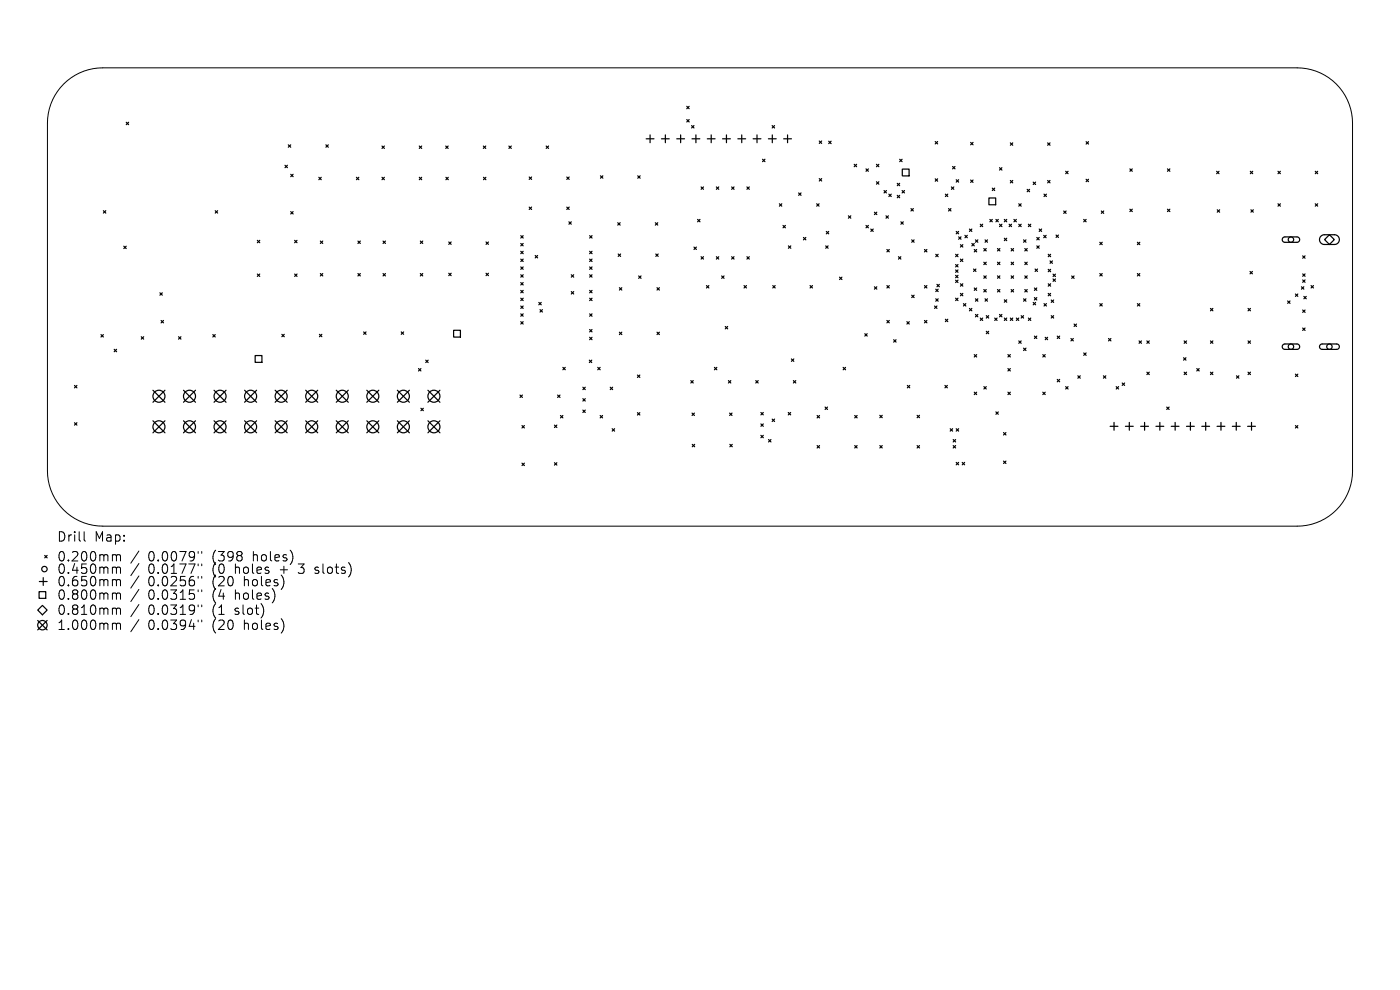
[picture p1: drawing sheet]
<svg xmlns="http://www.w3.org/2000/svg" width="297mm" height="210mm" viewBox="0 0 297 210" stroke-linecap="round" stroke-linejoin="round" font-family="sans-serif">
<defs><g id="words">
<g font-size="2.8">
<text x="12" y="115.2">Drill</text>
<text x="12" y="119.4">0.200mm</text>
<text x="20" y="115.2">Map:</text>
<text x="31.4" y="119.4">0.0079&quot;</text>
<text x="45.2" y="119.4">(398</text>
<text x="53.9" y="119.4">holes)</text>
<text x="12" y="122">0.450mm</text>
<text x="12" y="124.7">0.650mm</text>
<text x="31.4" y="122">0.0177&quot;</text>
<text x="31.4" y="124.7">0.0256&quot;</text>
<text x="45.2" y="122">(0</text>
<text x="45.2" y="124.7">(20</text>
<text x="50.1" y="122">holes</text>
<text x="52" y="124.7">holes)</text>
<text x="59.9" y="122">+</text>
<text x="64.1" y="122">3</text>
<text x="67.7" y="122">slots)</text>
<text x="12" y="127.5">0.800mm</text>
<text x="12" y="130.7">0.810mm</text>
<text x="31.4" y="127.5">0.0315&quot;</text>
<text x="31.4" y="130.7">0.0319&quot;</text>
<text x="45.2" y="127.5">(4</text>
<text x="45.2" y="130.7">(1</text>
<text x="50.1" y="127.5">holes)</text>
<text x="50.1" y="130.7">slot)</text>
<text x="12" y="133.9">1.000mm</text>
<text x="31.4" y="133.9">0.0394&quot;</text>
<text x="45.2" y="133.9">(20</text>
<text x="52" y="133.9">holes)</text>
</g>
</g></defs>
<g fill="none" stroke="#000" stroke-width=".21">
<path d="M17.8 112.8v1.7l.3 .3M21.8 111.6a11.7 11.7 0 0 1-11.7-11.8v-73.7a11.7 11.7 0 0 1 11.7-11.7h253.4a11.7 11.7 0 0 1 11.7 11.7v73.8a11.7 11.7 0 0 1-11.7 11.7h-253.4M24.1 117.7l.5 .1 .1 .1M24.7 117.9l.3-.2 .5 .1 .1 1.2M24.7 117.9v1.1M29.5 116.9l-1.7 2.6M29.5 119.5l-1.7 2.6M42 117v.4M42 119.6v.4M42.8 117v.4M42.8 119.6v.4M24.1 120.3h.3l.3 .3"/>
<path d="M24.1 122.9h.3l.3 .3M24.1 125.8l.5 .1 .1 .2M24.1 129h.3l.3 .3M24.1 132.2h.3l.3 .3M24.7 120.6v1M24.7 123.2v1.1M24.7 126.1v1M24.7 129.3v1M24.7 132.5v1M24.7 120.6l.3-.3 .5 .1 .1 1.2M24.7 123.2l.3-.3 .5 .1 .1 1.3M24.7 126.1l.3-.3 .5 .1 .1 1.2"/>
<path d="M24.7 129.3l.3-.3 .5 .1 .1 1.2M24.7 132.5l.3-.3 .5 .1 .1 1.2M29.5 122.2l-1.7 2.5M29.5 125l-1.7 2.6M29.5 128.2l-1.7 2.6M29.5 131.4l-1.7 2.6M42 122.3v.4M42 125.1v.4M42 128.3v.4M42 131.5v.4M42.8 122.3v.4M42.8 125.1v.4"/>
<path d="M42.8 128.3v.4M42.8 131.5v.4M66.8 121.5l.2 .1M66.9 120.4v.5"/>
</g>
<g fill="none" stroke="#000" stroke-width=".26">
<path d="M26.8 25.9l.5 .5M27.3 25.9l-.5 .5M60.5 35.1l.5 .5M61 35.1l-.5 .5M61.2 30.7l.5 .5M61.7 30.7l-.5 .5M61.7 37l.5 .5M62.2 37l-.5 .5M67.6 37.6l.6 .5M68.2 37.6l-.6 .5M69.1 30.7l.5 .5M69.6 30.7l-.5 .5"/>
<path d="M75.6 37.6l.5 .5M76.1 37.6l-.5 .5M81 31l.5 .5M81 37.6l.5 .5M81.5 31l-.5 .5M81.5 37.6l-.5 .5M88.9 31l.6 .5M88.9 37.6l.6 .5M89.5 31l-.6 .5M89.5 37.6l-.6 .5M94.6 31l.5 .5M94.6 37.6l.5 .5"/>
<path d="M95.1 31l-.5 .5M95.1 37.6l-.5 .5M102.5 31l.5 .5M102.6 37.6l.5 .5M103 31l-.5 .5M103.1 37.6l-.5 .5M108 31l.5 .5M108.5 31l-.5 .5M112.3 37.5l.5 .6M112.8 37.5l-.5 .6M115.9 31l.5 .5M116.4 31l-.5 .5"/>
<path d="M120.2 37.5l.5 .6M120.7 37.5l-.5 .6M127.4 37.3l.5 .5M127.9 37.3l-.5 .5M135.3 37.3l.5 .5M135.8 37.3l-.5 .5M137.1 29.4h1.6M137.9 28.6v1.7M140.3 29.4h1.7M141.2 28.6v1.7M143.6 29.4h1.6M144.4 28.6v1.7"/>
<path d="M145.7 22.6l.5 .5M145.7 25.4l.5 .5M146.2 22.6l-.5 .5M146.2 25.4l-.5 .5M146.7 26.6l.5 .5M146.8 29.4h1.7M147.2 26.6l-.5 .5M147.6 28.6v1.7M148.7 39.7l.5 .5M149.2 39.7l-.5 .5M150 29.4h1.7M150.9 28.6v1.7"/>
<path d="M152 39.7l.5 .5M152.5 39.7l-.5 .5M153.3 29.4h1.6M154.1 28.6v1.7M155.2 39.7l.5 .5M155.7 39.7l-.5 .5M156.5 29.4h1.7M157.4 28.6v1.7M158.5 39.7l.5 .5M159 39.7l-.5 .5M159.8 29.4h1.6M160.6 28.6v1.7"/>
<path d="M161.8 33.8l.5 .5M162.3 33.8l-.5 .5M163 29.4h1.7M163.8 26.6l.5 .5M163.8 28.6v1.7M164.3 26.6l-.5 .5M166.2 29.4h1.7M167.1 28.6v1.7M173.8 29.9l.5 .5M173.8 37.9l.5 .5M174.3 29.9l-.5 .5M174.3 37.9l-.5 .5"/>
<path d="M175.8 30l.5 .5M176.3 30l-.5 .5M181.2 34.9l.5 .5M181.7 34.9l-.5 .5M183.7 35.8l.5 .5M184.2 35.8l-.5 .5M185.9 34.9l.5 .5M185.9 38.6l.5 .5M186.4 34.9l-.5 .5M186.4 38.6l-.5 .5M190.4 38.9l.5 .5M190.9 38.9l-.5 .5"/>
<path d="M190.9 33.8l.5 .5M191.4 33.8l-.5 .5M191.4 35.9h1.5v1.4h-1.5zM198.4 30l.5 .5M198.4 37.9l.5 .5M198.9 30l-.5 .5M198.9 37.9l-.5 .5M201.8 39.7l.5 .5M202.1 35.3l.5 .5M202.3 39.7l-.5 .5M202.6 35.3l-.5 .5M202.9 38.1l.5 .5"/>
<path d="M203.4 38.1l-.5 .5M205.9 30.2l.5 .5M205.9 38.2l.5 .5M206.4 30.2l-.5 .5M206.4 38.2l-.5 .5M210.5 39.9l.5 .5M211 39.9l-.5 .5M212 35.6l.6 .5M212.6 35.6l-.6 .5M214.3 30.3l.5 .5M214.3 38.3l.5 .5M214.8 30.3l-.5 .5"/>
<path d="M214.8 38.3l-.5 .5M219.2 38.6l.5 .5M219.7 38.6l-.5 .5M222.2 30.3l.6 .5M222.2 38.3l.6 .5M222.8 30.3l-.6 .5M222.8 38.3l-.6 .5M226.1 36.3l.5 .5M226.6 36.3l-.5 .5M230.4 30.1l.5 .5M230.4 38l.5 .5M230.9 30.1l-.5 .5"/>
<path d="M230.9 38l-.5 .5M239.7 35.8l.5 .5M240.2 35.8l-.5 .5M247.7 35.8l.5 .5M248.2 35.8l-.5 .5M258.1 36.3l.5 .5M258.6 36.3l-.5 .5M265.2 36.3l.6 .5M265.8 36.3l-.6 .5M271.1 36.3l.5 .5M271.6 36.3l-.5 .5M279 36.3l.5 .5"/>
<path d="M279.5 36.3l-.5 .5M21.9 44.7l.5 .5M22.4 44.7l-.5 .5M26.3 52.2l.5 .5M26.8 52.2l-.5 .5M45.7 44.7l.5 .5M46.2 44.7l-.5 .5M54.6 51l.5 .5M54.6 58.1l.5 .5M55.1 51l-.5 .5M55.1 58.1l-.5 .5M61.7 44.9l.5 .5"/>
<path d="M62.2 44.9l-.5 .5M62.5 51l.5 .5M62.5 58.1l.5 .5M63 51l-.5 .5M63 58.1l-.5 .5M68 51.1l.5 .5M68 58l.5 .5M68.5 51.1l-.5 .5M68.5 58l-.5 .5M75.9 51.1l.5 .5M75.9 58l.5 .5M76.4 51.1l-.5 .5"/>
<path d="M76.4 58l-.5 .5M81.3 51.1l.5 .5M81.3 58l.5 .5M81.8 51.1l-.5 .5M81.8 58l-.5 .5M89.2 51.1l.5 .5M89.2 58l.5 .5M89.7 51.1l-.5 .5M89.7 58l-.5 .5M95.2 51.3l.5 .5M95.2 58l.5 .5M95.7 51.3l-.5 .5"/>
<path d="M95.7 58l-.5 .5M103.1 51.3l.5 .5M103.1 58l.5 .5M103.6 51.3l-.5 .5M103.6 58l-.5 .5M110.5 50l.5 .5M110.5 51.6l.5 .6M110.5 53.3l.5 .5M110.5 55l.5 .5M110.5 56.6l.5 .5M110.5 58.3l.5 .5M110.5 59.9l.5 .6"/>
<path d="M111 50l-.5 .5M111 51.6l-.5 .6M111 53.3l-.5 .5M111 55l-.5 .5M111 56.6l-.5 .5M111 58.3l-.5 .5M111 59.9l-.5 .6M112.3 43.9l.5 .5M112.8 43.9l-.5 .5M113.5 54.2l.6 .5M114.1 54.2l-.6 .5M120.2 43.9l.5 .5"/>
<path d="M120.7 47.1l.5 .5M120.7 43.9l-.5 .5M121.2 47.1l-.5 .5M121.2 58.3l.5 .5M121.7 58.3l-.5 .5M125.1 50l.5 .5M125.1 53.3l.5 .5M125.1 55l.5 .5M125.1 56.6l.5 .5M125.1 58.3l.5 .5M125.6 50l-.5 .5M125.6 53.3l-.5 .5"/>
<path d="M125.6 55l-.5 .5M125.6 56.6l-.5 .5M125.6 58.3l-.5 .5M131.1 47.2l.5 .6M131.1 53.9l.6 .5M131.6 47.2l-.5 .6M131.7 53.9l-.6 .5M135.5 58.5l.5 .5M136 58.5l-.5 .5M139 47.2l.5 .6M139.1 53.9l.5 .5M139.5 47.2l-.5 .6"/>
<path d="M139.6 53.9l-.5 .5M147.2 52.4l.5 .5M147.7 52.4l-.5 .5M148 46.5l.5 .6M148.5 46.5l-.5 .6M148.7 54.5l.5 .5M149.2 54.5l-.5 .5M152 54.5l.5 .5M152.5 54.5l-.5 .5M153.1 58.5l.5 .5M153.6 58.5l-.5 .5M155.2 54.5l.5 .5"/>
<path d="M155.7 54.5l-.5 .5M158.5 54.5l.5 .5M159 54.5l-.5 .5M165.3 43.2l.6 .5M165.9 43.2l-.6 .5M166.1 47.8l.5 .5M166.6 47.8l-.5 .5M167.3 52.2l.5 .5M167.8 52.2l-.5 .5M169.4 40.9l.5 .5M169.9 40.9l-.5 .5M170.4 50.4l.6 .5"/>
<path d="M171 50.4l-.6 .5M173.3 43.2l.5 .5M173.8 43.2l-.5 .5M175.2 52.2l.5 .5M175.3 49.1l.5 .5M175.7 52.2l-.5 .5M175.8 49.1l-.5 .5M178.1 58.8l.5 .5M178.6 58.8l-.5 .5M180 45.8l.5 .5M180.5 45.8l-.5 .5M183.7 47.8l.5 .5"/>
<path d="M184.2 47.8l-.5 .5M184.7 48.6l.5 .5M185.2 48.6l-.5 .5M185.5 45l.5 .5M186 45l-.5 .5M187.5 40.4l.6 .5M188 45.8l.5 .5M188.1 40.4l-.6 .5M188.2 52.9l.5 .5M188.5 45.8l-.5 .5M188.6 41.2l.5 .5M188.7 52.9l-.5 .5"/>
<path d="M189.1 41.2l-.5 .5M190.4 41.4l.5 .5M190.6 54.5l.5 .5M190.9 41.4l-.5 .5M191.1 54.5l-.5 .5M191.1 47.1l.5 .5M191.4 40.4l.5 .5M191.6 47.1l-.5 .5M191.9 40.4l-.5 .5M193.3 44.2l.5 .6M193.4 50.9l.5 .5M193.8 44.2l-.5 .6"/>
<path d="M193.9 50.9l-.5 .5M196.1 52.9l.5 .5M196.6 52.9l-.5 .5M198.5 53.9l.5 .6M199 53.9l-.5 .6M200.6 41.2l.5 .5M201.1 41.2l-.5 .5M201.2 44.2l.5 .6M201.7 44.2l-.5 .6M202.7 53.9l.5 .6M202.7 56.1l.5 .5M202.7 57.3l.5 .5"/>
<path d="M202.7 58.4l.5 .5M202.7 59.4l.5 .5M202.9 49.1l.5 .5M203.2 53.9l-.5 .6M203.2 56.1l-.5 .5M203.2 57.3l-.5 .5M203.2 58.4l-.5 .5M203.2 59.4l-.5 .5M203.4 49.1l-.5 .5M203.4 50.2l.5 .6M203.7 55l.6 .5M203.7 51.9l.6 .5"/>
<path d="M203.9 50.2l-.5 .6M204.3 51.9l-.6 .5M204.3 55l-.6 .5M204.7 49.9l.5 .5M205.2 49.9l-.5 .5M205.7 48.6l.5 .5M206.2 48.6l-.5 .5M206.2 51.6l.5 .6M206.5 57.1l.5 .5M206.7 52.9l.5 .5M206.7 51.6l-.5 .6M206.9 50.9l.5 .5"/>
<path d="M207 57.1l-.5 .5M207.2 52.9l-.5 .5M207.4 50.9l-.5 .5M208 47.6l.5 .5M208.5 47.6l-.5 .5M208.7 52.7l.5 .5M208.7 55.6l.5 .5M208.7 58.5l.5 .5M209 50.9l.5 .5M209.2 52.7l-.5 .5M209.2 55.6l-.5 .5M209.2 58.5l-.5 .5"/>
<path d="M209.5 50.9l-.5 .5M209.8 42h1.4v1.4h-1.4zM210 46.5l.5 .6M210.5 46.5l-.5 .6M211.3 46.5l.5 .6M211.6 55.6l.5 .5M211.6 58.5l.5 .5M211.6 52.7l.5 .5M211.8 46.5l-.5 .6M212 47.6l.6 .5M212.1 52.7l-.5 .5M212.1 55.6l-.5 .5"/>
<path d="M212.1 58.5l-.5 .5M212.6 47.6l-.6 .5M213.1 50.5l.5 .5M213.1 46.5l.5 .6M213.6 50.5l-.5 .5M213.6 46.5l-.5 .6M214.1 47.6l.5 .5M214.5 58.5l.5 .5M214.5 55.6l.5 .5M214.5 52.7l.5 .5M214.6 47.6l-.5 .5M215 52.7l-.5 .5"/>
<path d="M215 55.6l-.5 .5M215 58.5l-.5 .5M215.1 46.5l.5 .6M215.6 46.5l-.5 .6M216.1 47.6l.5 .5M216.1 43.2l.5 .5M216.6 43.2l-.5 .5M216.6 47.6l-.5 .5M217.1 50.9l.6 .5M217.4 58.5l.5 .5M217.4 55.6l.5 .5M217.4 52.7l.5 .5"/>
<path d="M217.7 50.9l-.6 .5M217.9 40.2l.5 .5M217.9 52.7l-.5 .5M217.9 55.6l-.5 .5M217.9 58.5l-.5 .5M218.2 47.6l.5 .5M218.4 40.2l-.5 .5M218.7 47.6l-.5 .5M219.6 57.1l.5 .5M220 52.2l.5 .5M220 50.4l.5 .5M220.1 57.1l-.5 .5"/>
<path d="M220.5 50.4l-.5 .5M220.5 52.2l-.5 .5M220.5 48.6l.5 .5M221 48.6l-.5 .5M221.4 49.9l.5 .5M221.5 41.2l.5 .5M221.9 49.9l-.5 .5M222 41.2l-.5 .5M222.4 53.9l.5 .6M222.4 57.1l.5 .5M222.8 55.3l.5 .6M222.9 57.1l-.5 .5"/>
<path d="M222.9 53.9l-.5 .6M223.3 55.3l-.5 .6M223.4 58.2l.5 .5M223.4 59.2l.5 .5M223.9 59.2l-.5 .5M223.9 58.2l-.5 .5M224 49.9l.5 .5M224.5 49.9l-.5 .5M225.7 44.8l.5 .5M226.2 44.8l-.5 .5M227.4 58.5l.5 .5M227.9 58.5l-.5 .5"/>
<path d="M229.9 46.5l.5 .6M230.4 46.5l-.5 .6M233.3 51.4l.5 .5M233.3 58l.5 .5M233.6 44.8l.5 .5M233.8 51.4l-.5 .5M233.8 58l-.5 .5M234.1 44.8l-.5 .5M239.7 44.4l.5 .5M240.2 44.4l-.5 .5M241.3 51.4l.5 .5M241.3 58l.5 .5"/>
<path d="M241.8 51.4l-.5 .5M241.8 58l-.5 .5M247.7 44.4l.5 .5M248.2 44.4l-.5 .5M258.2 44.5l.5 .5M258.7 44.5l-.5 .5M265.2 57.6l.5 .5M265.4 44.5l.5 .5M265.7 57.6l-.5 .5M265.9 44.5l-.5 .5M271.1 43.2l.5 .5M271.6 43.2l-.5 .5"/>
<path d="M272.2 50.4l.3-.1h2.7l.4 .2 .1 .4-.2 .3-.3 .2h-2.7l-.4-.4zM276.4 54.3l.5 .5M276.4 58.1l.5 .5M276.4 59.4l.5 .5M276.9 59.4l-.5 .5M276.9 54.3l-.5 .5M276.9 58.1l-.5 .5M279 43.2l.5 .5M279.5 43.2l-.5 .5M280.2 50.1l.7-.3h2.2a1.03 1.03 0 0 1 1 1 1.03 1.03 0 0 1-1 1.1h-2.1a1.03 1.03 0 0 1-1-.7 1.03 1.03 0 0 1 .2-1.1zM281 50.8l1-1 1.1 1-1.1 1.1zM21.4 71l.5 .5"/>
<path d="M21.9 71l-.5 .5M24.2 74.1l.5 .5M24.7 74.1l-.5 .5M30 71.4l.5 .5M30.5 71.4l-.5 .5M33.9 62.1l.5 .5M34.2 68l.5 .5M34.4 62.1l-.5 .5M34.7 68l-.5 .5M37.9 71.4l.5 .5M38.4 71.4l-.5 .5M45.2 71l.5 .5"/>
<path d="M45.7 71l-.5 .5M54.1 75.4h1.5v1.5h-1.5zM59.8 70.9l.5 .5M60.3 70.9l-.5 .5M67.8 70.9l.5 .5M68.3 70.9l-.5 .5M77.1 70.4l.6 .5M77.7 70.4l-.6 .5M85.1 70.4l.5 .5M85.6 70.4l-.5 .5M88.8 78.2l.5 .5M89.3 78.2l-.5 .5"/>
<path d="M90.3 76.4l.5 .5M90.8 76.4l-.5 .5M96.2 70.1h1.5v1.4h-1.5zM110.5 66.6l.5 .5M110.5 61.6l.5 .5M110.5 63.3l.5 .5M110.5 64.9l.5 .5M110.5 68.2l.5 .5M111 61.6l-.5 .5M111 63.3l-.5 .5M111 64.9l-.5 .5M111 66.6l-.5 .5"/>
<path d="M111 68.2l-.5 .5M114.3 64.2l.5 .5M114.6 65.7l.5 .5M114.8 64.2l-.5 .5M115.1 65.7l-.5 .5M119.4 77.9l.5 .5M119.9 77.9l-.5 .5M121.2 61.9l.5 .5M121.7 61.9l-.5 .5M125 76.4l.5 .5M125.1 61.6l.5 .5M125.1 63.3l.5 .5"/>
<path d="M125.1 66.6l.5 .5M125.1 69.9l.5 .5M125.1 71.6l.5 .5M125.5 76.4l-.5 .5M125.6 61.6l-.5 .5M125.6 63.3l-.5 .5M125.6 66.6l-.5 .5M125.6 69.9l-.5 .5M125.6 71.6l-.5 .5M126.8 77.9l.5 .5M127.3 77.9l-.5 .5M131.4 61l.5 .5"/>
<path d="M131.4 70.5l.5 .5M131.9 61l-.5 .5M131.9 70.5l-.5 .5M135.2 79.6l.5 .5M135.7 79.6l-.5 .5M139.4 61l.5 .5M139.4 70.5l.5 .5M139.9 61l-.5 .5M139.9 70.5l-.5 .5M149.9 60.6l.5 .5M150.4 60.6l-.5 .5M151.6 77.9l.5 .5"/>
<path d="M152.1 77.9l-.5 .5M153.9 69.3l.5 .5M154.4 69.3l-.5 .5M157.8 60.6l.6 .5M158.4 60.6l-.6 .5M163.9 60.6l.6 .5M164.5 60.6l-.6 .5M167.9 76.1l.5 .6M168.4 76.1l-.5 .6M171.9 60.6l.5 .5M172.4 60.6l-.5 .5M178.9 77.9l.5 .5"/>
<path d="M179.4 77.9l-.5 .5M183.5 70.8l.5 .5M184 70.8l-.5 .5M185.5 60.8l.5 .5M186 60.8l-.5 .5M188.2 68l.5 .5M188.2 60.6l.5 .5M188.7 60.6l-.5 .5M188.7 68l-.5 .5M189.6 72.1l.5 .5M190.1 72.1l-.5 .5M192.4 68.2l.5 .5"/>
<path d="M192.9 68.2l-.5 .5M193.4 62.6l.5 .5M193.9 62.6l-.5 .5M196.1 60.6l.5 .5M196.1 68l.5 .5M196.6 60.6l-.5 .5M196.6 68l-.5 .5M198.3 64.9l.5 .5M198.5 61.3l.5 .6M198.5 63.4l.5 .5M198.8 64.9l-.5 .5M198.8 60.3l.5 .5"/>
<path d="M199 61.3l-.5 .6M199 63.4l-.5 .5M199.3 60.3l-.5 .5M200.6 67.7l.5 .5M201.1 67.7l-.5 .5M202.7 63.3l.5 .5M203.2 63.3l-.5 .5M203.7 60.2l.6 .5M203.7 62.2l.6 .5M204.3 62.2l-.6 .5M204.3 60.2l-.6 .5M204.4 64.4l.5 .5"/>
<path d="M204.9 64.4l-.5 .5M205.7 65.4l.5 .5M206.2 65.4l-.5 .5M206.7 61.1l.5 .5M206.7 75.2l.5 .5M206.9 63.4l.5 .5M206.9 66.7l.5 .5M207.2 61.1l-.5 .5M207.2 75.2l-.5 .5M207.4 63.4l-.5 .5M207.4 66.7l-.5 .5M208 67.5l.5 .5"/>
<path d="M208.5 67.5l-.5 .5M208.7 61.4l.5 .5M209 63.4l.5 .5M209.2 61.4l-.5 .5M209.2 67l.5 .5M209.2 70.3l.5 .5M209.5 63.4l-.5 .5M209.7 67l-.5 .5M209.7 70.3l-.5 .5M211 67.5l.5 .5M211.5 67.5l-.5 .5M211.6 61.4l.5 .5"/>
<path d="M212 66.7l.6 .5M212.1 61.4l-.5 .5M212.6 66.7l-.6 .5M213.1 63.6l.5 .5M213.1 67.5l.5 .5M213.6 63.6l-.5 .5M213.6 67.5l-.5 .5M213.8 75.2l.5 .5M213.8 78.2l.5 .5M214.3 75.2l-.5 .5M214.3 78.2l-.5 .5M214.3 67.5l.5 .5"/>
<path d="M214.5 61.4l.5 .5M214.8 67.5l-.5 .5M215 61.4l-.5 .5M215.6 67.5l.5 .5M216.1 67.5l-.5 .5M216.1 72.3l.5 .5M216.6 72.3l-.5 .5M216.6 67l.5 .5M217.1 73.8l.6 .6M217.1 63.4l.6 .5M217.1 67l-.5 .5M217.4 61.4l.5 .5"/>
<path d="M217.7 63.4l-.6 .5M217.7 73.8l-.6 .6M217.9 61.4l-.5 .5M218.2 67.5l.5 .5M218.7 67.5l-.5 .5M219.2 64.2l.5 .5M219.4 71.3l.6 .5M219.4 61.1l.6 .5M219.4 63.1l.6 .5M219.7 64.2l-.5 .5M220 71.3l-.6 .5M220 61.1l-.6 .5"/>
<path d="M220 63.1l-.6 .5M221.2 75.2l.5 .5M221.5 64.4l.5 .5M221.7 71.6l.5 .5M221.7 75.2l-.5 .5M222 64.4l-.5 .5M222.2 71.6l-.5 .5M222.4 60.2l.5 .5M222.4 62.2l.5 .5M222.9 60.2l-.5 .5M222.9 62.2l-.5 .5M223 63.6l.5 .6"/>
<path d="M223 67l.5 .5M223.5 63.6l-.5 .6M223.5 67l-.5 .5M224.3 71.3l.5 .5M224.8 71.3l-.5 .5M227.2 71.8l.5 .5M227.7 71.8l-.5 .5M227.9 68.7l.5 .6M228.4 68.7l-.5 .6M228.7 79.7l.5 .5M229.2 79.7l-.5 .5M229.9 74.9l.5 .5"/>
<path d="M230.4 74.9l-.5 .5M233.3 64.4l.5 .5M233.8 64.4l-.5 .5M234.1 79.7l.5 .5M234.6 79.7l-.5 .5M235.2 71.8l.5 .5M235.7 71.8l-.5 .5M241.3 64.4l.5 .5M241.6 72.3l.6 .5M241.8 64.4l-.5 .5M242.2 72.3l-.6 .5M243.3 72.3l.5 .5"/>
<path d="M243.3 79l.5 .5M243.8 72.3l-.5 .5M243.8 79l-.5 .5M251.1 75.9l.5 .5M251.2 72.3l.5 .5M251.2 79l.5 .5M251.6 75.9l-.5 .5M251.7 72.3l-.5 .5M251.7 79l-.5 .5M253.9 78.2l.5 .5M254.4 78.2l-.5 .5M256.8 79l.5 .5"/>
<path d="M256.8 65.4l.5 .5M256.8 72.3l.5 .5M257.3 65.4l-.5 .5M257.3 72.3l-.5 .5M257.3 79l-.5 .5M262.3 79.7l.5 .5M262.8 79.7l-.5 .5M264.8 72.3l.5 .5M264.8 65.4l.5 .5M264.8 79l.5 .5M265.3 65.4l-.5 .5M265.3 72.3l-.5 .5"/>
<path d="M265.3 79l-.5 .5M272.2 73.1l.3-.1h2.7l.4 .2 .1 .4-.2 .3-.3 .2h-2.7l-.4-.4zM273.2 63.8l.5 .6M273.7 63.8l-.5 .6M274.8 79.4l.5 .5M274.8 62.4l.5 .5M275.3 62.4l-.5 .5M275.3 79.4l-.5 .5M276.1 60.8l.5 .5M276.4 65.8l.5 .5M276.4 69.6l.5 .5M276.6 60.8l-.5 .5"/>
<path d="M276.6 62.9l.5 .5M276.9 65.8l-.5 .5M276.9 69.6l-.5 .5M277.1 62.9l-.5 .5M278.1 60.6l.5 .5M278.6 60.6l-.5 .5M280.1 73.1l.4-.1h3.1l.4 .2 .1 .4-.2 .4-.3 .1h-3.2l-.5-.4zM15.8 81.8l.5 .5M15.8 89.7l.5 .5M16.3 81.8l-.5 .5M16.3 89.7l-.5 .5M32.4 82.8l2.6 2.5"/>
<path d="M32.4 89.3l2.6 2.5M35 82.8l-2.6 2.5M35 89.3l-2.6 2.5M38.9 82.8l2.6 2.5M38.9 89.3l2.6 2.5M41.5 82.8l-2.6 2.5M41.5 89.3l-2.6 2.5M45.4 89.3l2.6 2.5M45.4 82.8l2.6 2.5M48 82.8l-2.6 2.5M48 89.3l-2.6 2.5M51.9 89.3l2.5 2.5"/>
<path d="M51.9 82.8l2.5 2.5M54.4 82.8l-2.5 2.5M54.4 89.3l-2.5 2.5M58.4 82.8l2.5 2.5M58.4 89.3l2.5 2.5M60.9 82.8l-2.5 2.5M60.9 89.3l-2.5 2.5M64.9 89.3l2.5 2.5M64.9 82.8l2.5 2.5M67.4 89.3l-2.5 2.5M67.4 82.8l-2.5 2.5M71.3 89.3l2.6 2.5"/>
<path d="M71.3 82.8l2.6 2.5M73.9 82.8l-2.6 2.5M73.9 89.3l-2.6 2.5M77.8 89.3l2.6 2.5M77.8 82.8l2.6 2.5M80.4 82.8l-2.6 2.5M80.4 89.3l-2.6 2.5M84.3 89.3l2.5 2.5M84.3 82.8l2.5 2.5M86.8 82.8l-2.5 2.5M86.8 89.3l-2.5 2.5M89.3 86.6l.5 .5"/>
<path d="M89.8 86.6l-.5 .5M90.8 89.3l2.5 2.5M90.8 82.8l2.5 2.5M93.3 82.8l-2.5 2.5M93.3 89.3l-2.5 2.5M110.3 83.8l.5 .5M110.7 90.3l.5 .5M110.7 98.2l.5 .6M110.8 83.8l-.5 .5M111.2 90.3l-.5 .5M111.2 98.2l-.5 .6M117.6 90.2l.5 .5"/>
<path d="M117.6 98.2l.5 .5M118.1 90.2l-.5 .5M118.1 98.2l-.5 .5M118.3 83.8l.5 .5M118.8 83.8l-.5 .5M118.9 88.1l.5 .5M119.4 88.1l-.5 .5M123.7 82.1l.5 .6M123.7 84.6l.5 .5M123.7 87l.5 .5M124.2 82.1l-.5 .6M124.2 84.6l-.5 .5"/>
<path d="M124.2 87l-.5 .5M127.3 88.1l.5 .5M127.8 88.1l-.5 .5M129.5 82.1l.5 .6M129.9 90.9l.5 .6M130 82.1l-.5 .6M130.4 90.9l-.5 .6M135.2 87.5l.5 .5M135.7 87.5l-.5 .5M146.6 80.7l.5 .5M146.8 87.6l.5 .5M146.9 94.3l.5 .5"/>
<path d="M147.1 80.7l-.5 .5M147.3 87.6l-.5 .5M147.4 94.3l-.5 .5M154.5 80.7l.5 .5M154.8 87.6l.5 .5M154.8 94.3l.5 .5M155 80.7l-.5 .5M155.3 87.6l-.5 .5M155.3 94.3l-.5 .5M160.3 80.7l.5 .5M160.8 80.7l-.5 .5M161.4 87.5l.5 .5"/>
<path d="M161.4 89.9l.5 .5M161.4 92.3l.5 .6M161.9 87.5l-.5 .5M161.9 89.9l-.5 .5M161.9 92.3l-.5 .6M163 93.2l.6 .6M163.6 93.2l-.6 .6M163.8 88.9l.5 .5M164.3 88.9l-.5 .5M167.2 87.5l.5 .5M167.7 87.5l-.5 .5M168.3 80.7l.5 .5"/>
<path d="M168.8 80.7l-.5 .5M173.3 88.1l.6 .5M173.3 94.5l.6 .5M173.9 88.1l-.6 .5M173.9 94.5l-.6 .5M175 86.4l.6 .5M175.6 86.4l-.6 .5M181.3 88.1l.5 .5M181.3 94.5l.5 .5M181.8 88.1l-.5 .5M181.8 94.5l-.5 .5M186.7 88.1l.5 .5"/>
<path d="M186.7 94.5l.5 .5M187.2 88.1l-.5 .5M187.2 94.5l-.5 .5M192.5 81.8l.5 .5M193 81.8l-.5 .5M194.6 88.1l.5 .5M194.6 94.5l.5 .5M195.1 88.1l-.5 .5M195.1 94.5l-.5 .5M200.5 81.8l.5 .5M201 81.8l-.5 .5M201.6 90.9l.5 .6"/>
<path d="M202.1 90.9l-.5 .6M202.2 93.2l.5 .6M202.2 94.5l.5 .5M202.7 93.2l-.5 .6M202.7 94.5l-.5 .5M202.9 90.9l.5 .6M202.9 98.1l.5 .5M203.4 90.9l-.5 .6M203.4 98.1l-.5 .5M204.1 98.1l.5 .5M204.6 98.1l-.5 .5M206.7 83.2l.5 .5"/>
<path d="M207.2 83.2l-.5 .5M208.7 82l.5 .5M209.2 82l-.5 .5M211.3 87.4l.5 .5M211.8 87.4l-.5 .5M212.9 91.8l.5 .5M212.9 97.8l.5 .5M213.4 91.8l-.5 .5M213.4 97.8l-.5 .5M213.8 83.2l.5 .5M214.3 83.2l-.5 .5M221.2 83.2l.5 .5"/>
<path d="M221.7 83.2l-.5 .5M224.3 80.5l.5 .5M224.8 80.5l-.5 .5M226.1 82l.5 .5M226.6 82l-.5 .5M235.5 90.4h1.7M236.3 89.6v1.7M236.8 82l.5 .5M237.3 82l-.5 .5M238.1 81.2l.5 .6M238.6 81.2l-.5 .6M238.7 90.4h1.7"/>
<path d="M239.6 89.6v1.7M242 90.4h1.6M242.8 89.6v1.7M245.2 90.4h1.7M246.1 89.6v1.7M247.5 86.4l.5 .5M248 86.4l-.5 .5M248.5 90.4h1.6M249.3 89.6v1.7M251.7 90.4h1.7M252.5 89.6v1.7M255 90.4h1.6"/>
<path d="M255.8 89.6v1.7M258.2 90.4h1.7M259 89.6v1.7M261.4 90.4h1.7M262.3 89.6v1.7M264.7 90.4h1.6M265.5 89.6v1.7M274.8 90.3l.5 .5M275.3 90.3l-.5 .5M9.5 117.8l.5 .5M10 117.8l-.5 .5M8 129.4l1-1 1 1-1 1z"/>
<path d="M8 131.6l2 2M8.3 125.5h1.4v1.4h-1.4zM8.3 123.4h1.7M9.2 122.5v1.7M10 131.6l-2 2"/>
<circle cx="273.9" cy="50.8" r=".57"/>
<circle cx="273.9" cy="73.5" r=".57"/>
<circle cx="282" cy="73.5" r=".57"/>
<circle cx="33.7" cy="90.5" r="1.28"/>
<circle cx="33.7" cy="84.1" r="1.28"/>
<circle cx="40.2" cy="90.5" r="1.28"/>
<circle cx="40.2" cy="84.1" r="1.28"/>
<circle cx="46.7" cy="90.5" r="1.28"/>
<circle cx="46.7" cy="84.1" r="1.28"/>
<circle cx="53.2" cy="90.5" r="1.28"/>
<circle cx="53.2" cy="84.1" r="1.28"/>
<circle cx="59.6" cy="90.5" r="1.28"/>
<circle cx="59.6" cy="84.1" r="1.28"/>
<circle cx="66.1" cy="90.5" r="1.28"/>
<circle cx="66.1" cy="84.1" r="1.28"/>
<circle cx="72.6" cy="90.5" r="1.28"/>
<circle cx="72.6" cy="84.1" r="1.28"/>
<circle cx="79.1" cy="90.5" r="1.28"/>
<circle cx="79.1" cy="84.1" r="1.28"/>
<circle cx="85.6" cy="90.5" r="1.28"/>
<circle cx="85.6" cy="84.1" r="1.28"/>
<circle cx="92.1" cy="90.5" r="1.28"/>
<circle cx="92.1" cy="84.1" r="1.28"/>
<circle cx="9" cy="132.6" r="1"/>
<circle cx="9.4" cy="120.7" r=".57"/>
</g>
<use href="#words"/>
</svg>
